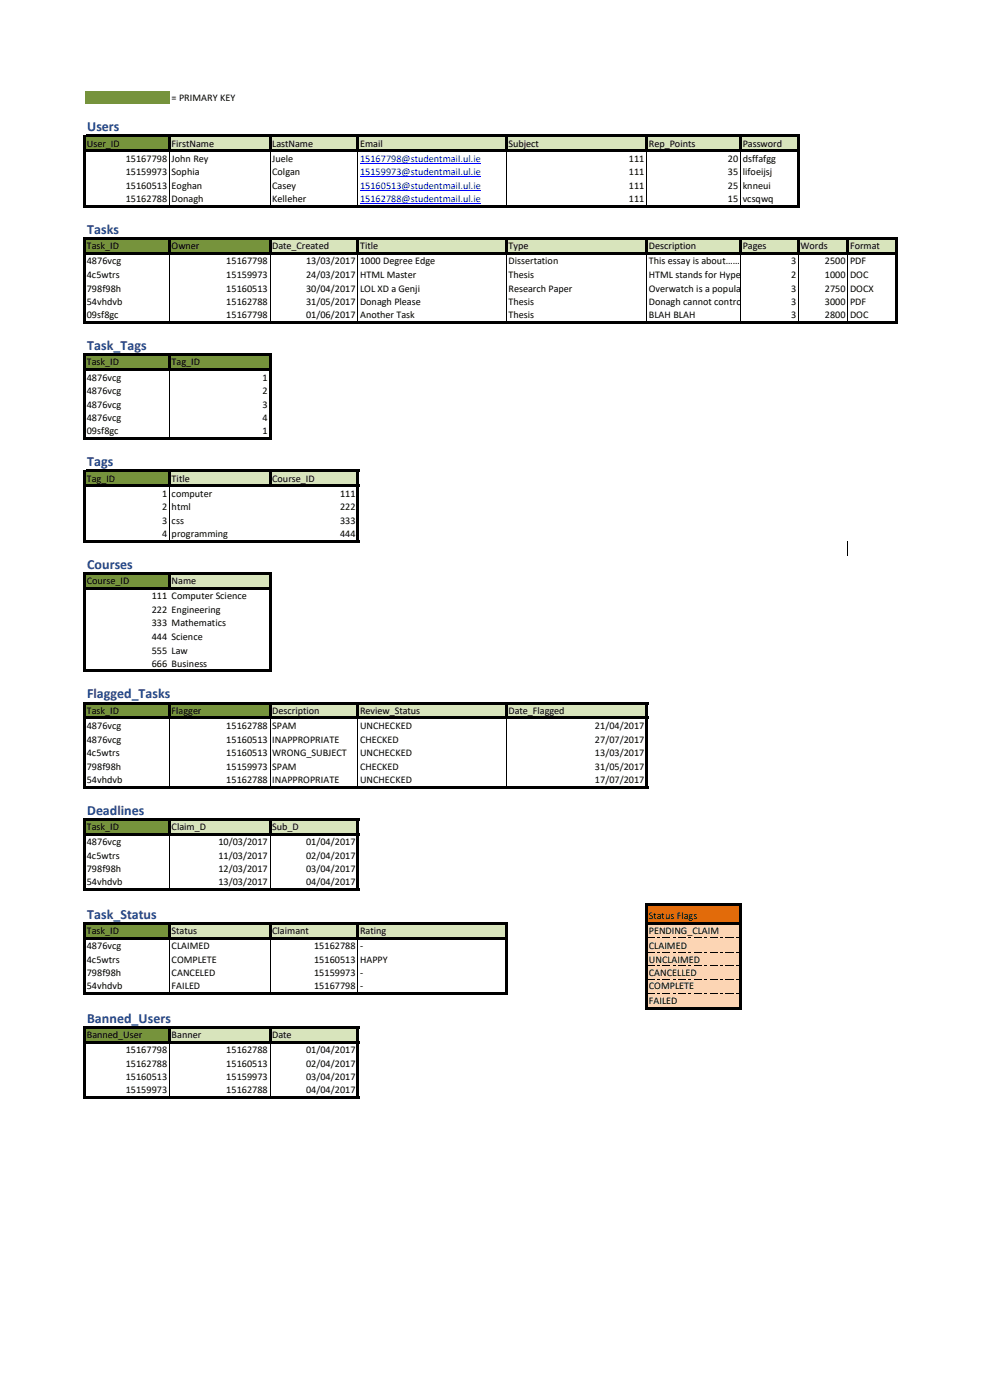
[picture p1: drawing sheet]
<svg xmlns="http://www.w3.org/2000/svg" width="210mm" height="297mm" viewBox="0 0 210 297" stroke-linecap="round" stroke-linejoin="round" font-family="sans-serif">
<defs><g id="words">
<g font-size="3" fill="#1f497d">
<text x="18.5" y="27.9">Users</text>
<text x="18.5" y="49.6">Tasks</text>
<text x="18.5" y="74.3">Task_Tags</text>
<text x="18.5" y="98.9">Tags</text>
<text x="18.5" y="120.7">Courses</text>
<text x="18.5" y="148.2">Flagged_Tasks</text>
<text x="18.5" y="172.8">Deadlines</text>
<text x="18.5" y="194.9">Task_Status</text>
<text x="18.5" y="216.9">Banned_Users</text>
</g>
<g font-size="2.2">
<text x="36.4" y="21.5">= PRIMARY KEY</text>
<text x="18.4" y="31.1">User_ID</text>
<text x="26.7" y="34.3">15167798</text>
<text x="36.4" y="31.1">FirstName</text>
<text x="36.4" y="34.3">John Rey</text>
<text x="57.7" y="31.1">LastName</text>
<text x="57.7" y="34.3">Juele</text>
<text x="76.4" y="31.1">Email</text>
<text x="107.9" y="31.1">Subject</text>
<text x="133.4" y="34.3">111</text>
<text x="137.7" y="31.1">Rep_Points</text>
<text x="154.4" y="34.3">20</text>
<text x="157.6" y="31.1">Password</text>
<text x="157.6" y="34.3">dsffafgg</text>
<text x="26.7" y="37.2">15159973</text>
<text x="26.7" y="40.1">15160513</text>
<text x="36.4" y="37.2">Sophia</text>
<text x="36.4" y="40.1">Eoghan</text>
<text x="57.7" y="37.2">Colgan</text>
<text x="57.7" y="40.1">Casey</text>
<text x="133.4" y="37.2">111</text>
<text x="133.4" y="40.1">111</text>
<text x="154.4" y="37.2">35</text>
<text x="154.4" y="40.1">25</text>
<text x="157.6" y="37.2">lifoeijsj</text>
<text x="157.6" y="40.1">knneui</text>
<text x="26.7" y="42.9">15162788</text>
<text x="36.4" y="42.9">Donagh</text>
<text x="57.7" y="42.9">Kelleher</text>
<text x="133.4" y="42.9">111</text>
<text x="154.4" y="42.9">15</text>
<text x="157.6" y="42.9">vcsqwq</text>
<text x="18.4" y="52.9">Task_ID</text>
<text x="36.4" y="52.9">Owner</text>
<text x="57.7" y="52.9">Date_Created</text>
<text x="76.4" y="52.9">Title</text>
<text x="107.9" y="52.9">Type</text>
<text x="137.7" y="52.9">Description</text>
<text x="157.6" y="52.9">Pages</text>
<text x="169.8" y="52.9">Words</text>
<text x="180.3" y="52.9">Format</text>
<text x="18.4" y="56.1">4876vcg</text>
<text x="18.4" y="59">4c5wtrs</text>
<text x="48" y="56.1">15167798</text>
<text x="48" y="59">15159973</text>
<text x="64.9" y="56.1">13/03/2017</text>
<text x="64.9" y="59">24/03/2017</text>
<text x="76.4" y="56.1">1000 Degree Edge</text>
<text x="76.4" y="59">HTML Master</text>
<text x="107.9" y="56.1">Dissertation</text>
<text x="107.9" y="59">Thesis</text>
<text x="137.7" y="56.1">This essay is about…….</text>
<text x="137.7" y="59">HTML stands for Hyper…..</text>
<text x="167.8" y="56.1">3</text>
<text x="167.8" y="59">2</text>
<text x="175" y="56.1">2500</text>
<text x="175" y="59">1000</text>
<text x="180.3" y="56.1">PDF</text>
<text x="180.3" y="59">DOC</text>
<text x="18.4" y="61.9">798f98h</text>
<text x="18.4" y="64.7">54vhdvb</text>
<text x="48" y="61.9">15160513</text>
<text x="48" y="64.7">15162788</text>
<text x="64.9" y="61.9">30/04/2017</text>
<text x="64.9" y="64.7">31/05/2017</text>
<text x="76.4" y="61.9">LOL XD a Genji</text>
<text x="76.4" y="64.7">Donagh Please</text>
<text x="107.9" y="61.9">Research Paper</text>
<text x="107.9" y="64.7">Thesis</text>
<text x="137.7" y="61.9">Overwatch is a popular…..</text>
<text x="137.7" y="64.7">Donagh cannot control…</text>
<text x="167.8" y="61.9">3</text>
<text x="167.8" y="64.7">3</text>
<text x="175" y="61.9">2750</text>
<text x="175" y="64.7">3000</text>
<text x="180.3" y="61.9">DOCX</text>
<text x="180.3" y="64.7">PDF</text>
<text x="18.4" y="67.5">09sf8gc</text>
<text x="48" y="67.5">15167798</text>
<text x="64.9" y="67.5">01/06/2017</text>
<text x="76.4" y="67.5">Another Task</text>
<text x="107.9" y="67.5">Thesis</text>
<text x="137.7" y="67.5">BLAH BLAH</text>
<text x="167.8" y="67.5">3</text>
<text x="175" y="67.5">2800</text>
<text x="180.3" y="67.5">DOC</text>
<text x="18.4" y="77.5">Task_ID</text>
<text x="36.4" y="77.5">Tag_ID</text>
<text x="18.4" y="80.7">4876vcg</text>
<text x="18.4" y="83.6">4876vcg</text>
<text x="55.7" y="80.7">1</text>
<text x="55.7" y="83.6">2</text>
<text x="18.4" y="86.5">4876vcg</text>
<text x="18.4" y="89.4">4876vcg</text>
<text x="55.7" y="86.5">3</text>
<text x="55.7" y="89.4">4</text>
<text x="18.4" y="92.2">09sf8gc</text>
<text x="55.7" y="92.2">1</text>
<text x="18.4" y="102.2">Tag_ID</text>
<text x="34.4" y="105.4">1</text>
<text x="36.4" y="102.2">Title</text>
<text x="36.4" y="105.4">computer</text>
<text x="57.7" y="102.2">Course_ID</text>
<text x="72.2" y="105.4">111</text>
<text x="34.4" y="108.3">2</text>
<text x="34.4" y="111.1">3</text>
<text x="34.4" y="113.9">4</text>
<text x="36.4" y="108.3">html</text>
<text x="36.4" y="111.1">css</text>
<text x="36.4" y="113.9">programming</text>
<text x="72.2" y="108.3">222</text>
<text x="72.2" y="111.1">333</text>
<text x="72.2" y="113.9">444</text>
<text x="18.4" y="123.9">Course_ID</text>
<text x="36.4" y="123.9">Name</text>
<text x="32.2" y="127.1">111 Computer Science</text>
<text x="32.2" y="130">222 Engineering</text>
<text x="32.2" y="132.9">333 Mathematics</text>
<text x="32.2" y="135.8">444 Science</text>
<text x="32.2" y="138.7">555 Law</text>
<text x="32.2" y="141.5">666 Business</text>
<text x="18.4" y="151.4">Task_ID</text>
<text x="18.4" y="154.7">4876vcg</text>
<text x="36.4" y="151.4">Flagger</text>
<text x="48" y="154.7">15162788</text>
<text x="57.7" y="151.4">Description</text>
<text x="57.7" y="154.7">SPAM</text>
<text x="76.4" y="151.4">Review_Status</text>
<text x="76.4" y="154.7">UNCHECKED</text>
<text x="107.9" y="151.4">Date_Flagged</text>
<text x="126.2" y="154.7">21/04/2017</text>
<text x="18.4" y="157.5">4876vcg</text>
<text x="18.4" y="160.4">4c5wtrs</text>
<text x="48" y="157.5">15160513</text>
<text x="48" y="160.4">15160513</text>
<text x="57.7" y="157.5">INAPPROPRIATE</text>
<text x="57.7" y="160.4">WRONG_SUBJECT</text>
<text x="76.4" y="157.5">CHECKED</text>
<text x="76.4" y="160.4">UNCHECKED</text>
<text x="126.2" y="157.5">27/07/2017</text>
<text x="126.2" y="160.4">13/03/2017</text>
<text x="18.4" y="163.3">798f98h</text>
<text x="18.4" y="166.1">54vhdvb</text>
<text x="48" y="163.3">15159973</text>
<text x="48" y="166.1">15162788</text>
<text x="57.7" y="163.3">SPAM</text>
<text x="57.7" y="166.1">INAPPROPRIATE</text>
<text x="76.4" y="163.3">CHECKED</text>
<text x="76.4" y="166.1">UNCHECKED</text>
<text x="126.2" y="163.3">31/05/2017</text>
<text x="126.2" y="166.1">17/07/2017</text>
<text x="18.4" y="176.1">Task_ID</text>
<text x="18.4" y="179.3">4876vcg</text>
<text x="36.4" y="176.1">Claim_D</text>
<text x="46.3" y="179.3">10/03/2017</text>
<text x="57.7" y="176.1">Sub_D</text>
<text x="64.9" y="179.3">01/04/2017</text>
<text x="18.4" y="182.2">4c5wtrs</text>
<text x="18.4" y="185.1">798f98h</text>
<text x="46.3" y="182.2">11/03/2017</text>
<text x="46.3" y="185.1">12/03/2017</text>
<text x="64.9" y="182.2">02/04/2017</text>
<text x="64.9" y="185.1">03/04/2017</text>
<text x="18.4" y="187.9">54vhdvb</text>
<text x="46.3" y="187.9">13/03/2017</text>
<text x="64.9" y="187.9">04/04/2017</text>
<text x="137.7" y="194.9">Status Flags</text>
<text x="18.4" y="198.1">Task_ID</text>
<text x="18.4" y="201.4">4876vcg</text>
<text x="36.4" y="198.1">Status</text>
<text x="36.4" y="201.4">CLAIMED</text>
<text x="57.7" y="198.1">Claimant</text>
<text x="66.6" y="201.4">15162788</text>
<text x="76.4" y="198.1">Rating</text>
<text x="76.4" y="201.4">-</text>
<text x="137.7" y="198.1">PENDING_CLAIM</text>
<text x="137.7" y="201.4">CLAIMED</text>
<text x="18.4" y="204.2">4c5wtrs</text>
<text x="18.4" y="207.1">798f98h</text>
<text x="18.4" y="209.9">54vhdvb</text>
<text x="36.4" y="204.2">COMPLETE</text>
<text x="36.4" y="207.1">CANCELED</text>
<text x="36.4" y="209.9">FAILED</text>
<text x="66.6" y="204.2">15160513</text>
<text x="66.6" y="207.1">15159973</text>
<text x="66.6" y="209.9">15167798</text>
<text x="76.4" y="204.2">HAPPY</text>
<text x="76.4" y="207.1">-</text>
<text x="76.4" y="209.9">-</text>
<text x="137.7" y="204.2">UNCLAIMED</text>
<text x="137.7" y="207.1">CANCELLED</text>
<text x="137.7" y="209.9">COMPLETE</text>
<text x="137.7" y="213">FAILED</text>
<text x="18.4" y="220.2">Banned_User</text>
<text x="36.4" y="220.2">Banner</text>
<text x="57.7" y="220.2">Date</text>
<text x="26.7" y="223.4">15167798</text>
<text x="26.7" y="226.3">15162788</text>
<text x="48" y="223.4">15162788</text>
<text x="48" y="226.3">15160513</text>
<text x="64.9" y="223.4">01/04/2017</text>
<text x="64.9" y="226.3">02/04/2017</text>
<text x="26.7" y="229.2">15160513</text>
<text x="26.7" y="232">15159973</text>
<text x="48" y="229.2">15159973</text>
<text x="48" y="232">15162788</text>
<text x="64.9" y="229.2">03/04/2017</text>
<text x="64.9" y="232">04/04/2017</text>
</g>
<g font-size="2.2" fill="#00f">
<text x="76.4" y="34.3">15167798@studentmail.ul.ie</text>
<text x="76.4" y="37.2">15159973@studentmail.ul.ie</text>
<text x="76.4" y="40.1">15160513@studentmail.ul.ie</text>
<text x="76.4" y="42.9">15162788@studentmail.ul.ie</text>
</g>
</g></defs>
<path d="M18.1 19.3h17.9v2.8h-17.9z" fill-rule="evenodd" fill="#76933c"/>
<path d="M18.1 22.1h17.9v2.9h-17.9z" fill-rule="evenodd" fill="#fff"/>
<path d="M18.1 28.8h17.9v3.2h-17.9z" fill-rule="evenodd" fill="#76933c"/>
<path d="M35.9 28.8h133.5v3.2h-133.5z" fill-rule="evenodd" fill="#d8e4bc"/>
<path d="M18.1 50.6h39.2v3.2h-39.2z" fill-rule="evenodd" fill="#76933c"/>
<g fill="#d8e4bc">
<path d="M57.3 50.6h18.7v3.2h-18.7z" fill-rule="evenodd"/>
<path d="M75.9 50.6h114.2v3.2h-114.2z" fill-rule="evenodd"/>
</g>
<g fill="#76933c">
<path d="M18.1 75.2h39.2v3.2h-39.2z" fill-rule="evenodd"/>
<path d="M18.1 99.9h17.9v3.2h-17.9z" fill-rule="evenodd"/>
</g>
<path d="M35.9 99.9h40.1v3.2h-40.1z" fill-rule="evenodd" fill="#d8e4bc"/>
<path d="M18.1 121.6h17.9v3.2h-17.9z" fill-rule="evenodd" fill="#76933c"/>
<path d="M35.9 121.6h21.4v3.2h-21.4z" fill-rule="evenodd" fill="#d8e4bc"/>
<path d="M18.1 149.2h39.2v3.1h-39.2z" fill-rule="evenodd" fill="#76933c"/>
<g fill="#d8e4bc">
<path d="M57.3 149.2h18.7v3.1h-18.7z" fill-rule="evenodd"/>
<path d="M75.9 149.2h61.3v3.1h-61.3z" fill-rule="evenodd"/>
</g>
<path d="M18.1 173.8h17.9v3.2h-17.9z" fill-rule="evenodd" fill="#76933c"/>
<path d="M35.9 173.8h40.1v3.2h-40.1z" fill-rule="evenodd" fill="#d8e4bc"/>
<path d="M137.2 191.8h19.9v4.1h-19.9z" fill-rule="evenodd" fill="#e26b0a"/>
<path d="M18.1 195.9h17.9v3.1h-17.9z" fill-rule="evenodd" fill="#76933c"/>
<g fill="#d8e4bc">
<path d="M35.9 195.9h40.1v3.1h-40.1z" fill-rule="evenodd"/>
<path d="M75.9 195.9h31.6v3.1h-31.6z" fill-rule="evenodd"/>
</g>
<g fill="#fcd5b4">
<path d="M137.2 195.9h19.9v3.1h-19.9z" fill-rule="evenodd"/>
<path d="M137.2 199h19.9v3h-19.9z" fill-rule="evenodd"/>
<path d="M137.2 202h19.9v2.9h-19.9z" fill-rule="evenodd"/>
<path d="M137.2 204.9h19.9v2.9h-19.9z" fill-rule="evenodd"/>
<path d="M137.2 207.8h19.9v3h-19.9z" fill-rule="evenodd"/>
<path d="M137.2 210.8h19.9v3.1h-19.9z" fill-rule="evenodd"/>
</g>
<path d="M18.1 217.9h17.9v3.2h-17.9z" fill-rule="evenodd" fill="#76933c"/>
<path d="M35.9 217.9h40.1v3.2h-40.1z" fill-rule="evenodd" fill="#d8e4bc"/>
<path d="M76.4 34.7h25.6M76.4 37.5h25.6M76.4 40.4h25.6M76.4 43.2h25.6" fill="none" stroke="#00f" stroke-width=".21"/>
<g fill="#000">
<path d="M18.2 28.6h151.5v.5h-151.5z" fill-rule="evenodd"/>
<path d="M18.2 31.7h151.5v.6h-151.5z" fill-rule="evenodd"/>
<path d="M35.7 29.1h.5v3.2h-.5z" fill-rule="evenodd"/>
<path d="M57 29.1h.6v3.2h-.6z" fill-rule="evenodd"/>
<path d="M75.7 29.1h.5v3.2h-.5z" fill-rule="evenodd"/>
<path d="M107.2 29.1h.5v3.2h-.5z" fill-rule="evenodd"/>
<path d="M136.9 29.1h.6v3.2h-.6z" fill-rule="evenodd"/>
<path d="M156.8 29.1h.6v3.2h-.6z" fill-rule="evenodd"/>
<path d="M17.7 28.6h.5v15.4h-.5z" fill-rule="evenodd"/>
<path d="M18.2 43.5h151.5v.5h-151.5z" fill-rule="evenodd"/>
<path d="M18.2 50.3h172.2v.6h-172.2z" fill-rule="evenodd"/>
<path d="M18.2 53.5h172.2v.5h-172.2z" fill-rule="evenodd"/>
<path d="M35.7 50.9h.5v3.1h-.5z" fill-rule="evenodd"/>
<path d="M57 50.9h.6v3.1h-.6z" fill-rule="evenodd"/>
<path d="M75.7 50.9h.5v3.1h-.5z" fill-rule="evenodd"/>
<path d="M107.2 50.9h.5v3.1h-.5z" fill-rule="evenodd"/>
<path d="M136.9 50.9h.6v3.1h-.6z" fill-rule="evenodd"/>
<path d="M156.8 50.9h.6v3.1h-.6z" fill-rule="evenodd"/>
<path d="M169.1 29.1h.6v14.9h-.6z" fill-rule="evenodd"/>
<path d="M169.1 50.9h.6v3.1h-.6z" fill-rule="evenodd"/>
<path d="M179.6 50.9h.6v3.1h-.6z" fill-rule="evenodd"/>
<path d="M17.7 50.3h.5v18.4h-.5z" fill-rule="evenodd"/>
<path d="M18.2 68.1h172.2v.6h-172.2z" fill-rule="evenodd"/>
<path d="M18.2 75h39.4v.5h-39.4z" fill-rule="evenodd"/>
<path d="M18.2 78.1h39.4v.6h-39.4z" fill-rule="evenodd"/>
<path d="M35.7 75.5h.5v3.2h-.5z" fill-rule="evenodd"/>
<path d="M189.8 50.9h.6v17.8h-.6z" fill-rule="evenodd"/>
<path d="M17.7 75h.5v18.3h-.5z" fill-rule="evenodd"/>
<path d="M18.2 92.8h39.4v.5h-39.4z" fill-rule="evenodd"/>
<path d="M57 75.5h.6v17.8h-.6z" fill-rule="evenodd"/>
<path d="M17.7 99.6h.5v15.5h-.5z" fill-rule="evenodd"/>
<path d="M18.2 99.6h58v.6h-58z" fill-rule="evenodd"/>
<path d="M18.2 102.8h58v.5h-58z" fill-rule="evenodd"/>
<path d="M18.2 114.5h58v.6h-58z" fill-rule="evenodd"/>
<path d="M35.7 100.2h.5v3.1h-.5z" fill-rule="evenodd"/>
<path d="M57 100.2h.6v3.1h-.6z" fill-rule="evenodd"/>
<path d="M75.7 100.2h.5v14.9h-.5z" fill-rule="evenodd"/>
<path d="M18.2 121.4h39.4v.5h-39.4z" fill-rule="evenodd"/>
<path d="M18.2 124.5h39.4v.6h-39.4z" fill-rule="evenodd"/>
<path d="M35.7 121.9h.5v3.2h-.5z" fill-rule="evenodd"/>
<path d="M17.7 121.4h.5v21.2h-.5z" fill-rule="evenodd"/>
<path d="M18.2 142h39.4v.6h-39.4z" fill-rule="evenodd"/>
<path d="M18.2 148.9h119.3v.6h-119.3z" fill-rule="evenodd"/>
<path d="M18.2 152h119.3v.6h-119.3z" fill-rule="evenodd"/>
<path d="M35.7 149.5h.5v3.1h-.5z" fill-rule="evenodd"/>
<path d="M57 121.9h.6v20.7h-.6z" fill-rule="evenodd"/>
<path d="M57 149.5h.6v3.1h-.6z" fill-rule="evenodd"/>
<path d="M75.7 149.5h.5v3.1h-.5z" fill-rule="evenodd"/>
<path d="M107.2 149.5h.5v3.1h-.5z" fill-rule="evenodd"/>
<path d="M17.7 148.9h.5v18.3h-.5z" fill-rule="evenodd"/>
<path d="M18.2 166.7h119.3v.5h-119.3z" fill-rule="evenodd"/>
<path d="M18.2 173.5h58v.6h-58z" fill-rule="evenodd"/>
<path d="M18.2 176.7h58v.5h-58z" fill-rule="evenodd"/>
<path d="M35.7 174.1h.5v3.1h-.5z" fill-rule="evenodd"/>
<path d="M57 174.1h.6v3.1h-.6z" fill-rule="evenodd"/>
<path d="M136.9 149.5h.6v17.7h-.6z" fill-rule="evenodd"/>
<path d="M17.7 173.5h.5v15.5h-.5z" fill-rule="evenodd"/>
<path d="M18.2 195.6h89.5v.6h-89.5z" fill-rule="evenodd"/>
<path d="M18.2 198.7h89.5v.6h-89.5z" fill-rule="evenodd"/>
<path d="M18.2 188.5h58v.5h-58z" fill-rule="evenodd"/>
<path d="M35.7 196.2h.5v3.1h-.5z" fill-rule="evenodd"/>
<path d="M57 196.2h.6v3.1h-.6z" fill-rule="evenodd"/>
<path d="M75.7 174.1h.5v14.9h-.5z" fill-rule="evenodd"/>
<path d="M75.7 196.2h.5v3.1h-.5z" fill-rule="evenodd"/>
<path d="M137.5 191.6h19.9v.5h-19.9z" fill-rule="evenodd"/>
<path d="M137.5 195.6h19.9v.6h-19.9z" fill-rule="evenodd"/>
<path d="M137.5 198.9h1.3v.2h-1.3z" fill-rule="evenodd"/>
<path d="M139.4 198.9h.5v.2h-.5z" fill-rule="evenodd"/>
<path d="M140.5 198.9h1.7v.2h-1.7z" fill-rule="evenodd"/>
<path d="M142.7 198.9h.6v.2h-.6z" fill-rule="evenodd"/>
<path d="M143.8 198.9h1.7v.2h-1.7z" fill-rule="evenodd"/>
<path d="M146.1 198.9h.5v.2h-.5z" fill-rule="evenodd"/>
<path d="M147.2 198.9h1.7v.2h-1.7z" fill-rule="evenodd"/>
<path d="M149.4 198.9h.6v.2h-.6z" fill-rule="evenodd"/>
<path d="M150.5 198.9h1.7v.2h-1.7z" fill-rule="evenodd"/>
<path d="M152.8 198.9h.5v.2h-.5z" fill-rule="evenodd"/>
<path d="M153.9 198.9h1.7v.2h-1.7z" fill-rule="evenodd"/>
<path d="M156.1 198.9h.6v.2h-.6z" fill-rule="evenodd"/>
<path d="M17.7 195.6h.5v15.5h-.5z" fill-rule="evenodd"/>
<path d="M18.2 210.5h89.5v.6h-89.5z" fill-rule="evenodd"/>
<path d="M18.2 217.7h58v.5h-58z" fill-rule="evenodd"/>
<path d="M107.2 196.2h.5v14.9h-.5z" fill-rule="evenodd"/>
<path d="M136.9 191.6h.6v22.6h-.6z" fill-rule="evenodd"/>
<path d="M137.5 201.9h1.3v.2h-1.3z" fill-rule="evenodd"/>
<path d="M137.5 204.8h1.3v.2h-1.3z" fill-rule="evenodd"/>
<path d="M137.5 207.7h1.3v.1h-1.3z" fill-rule="evenodd"/>
<path d="M137.5 210.7h1.3v.1h-1.3z" fill-rule="evenodd"/>
<path d="M137.5 213.6h19.9v.6h-19.9z" fill-rule="evenodd"/>
<path d="M139.4 201.9h.5v.2h-.5z" fill-rule="evenodd"/>
<path d="M139.4 204.8h.5v.2h-.5z" fill-rule="evenodd"/>
<path d="M139.4 207.7h.5v.1h-.5z" fill-rule="evenodd"/>
<path d="M139.4 210.7h.5v.1h-.5z" fill-rule="evenodd"/>
<path d="M140.5 201.9h1.7v.2h-1.7z" fill-rule="evenodd"/>
<path d="M140.5 204.8h1.7v.2h-1.7z" fill-rule="evenodd"/>
<path d="M140.5 207.7h1.7v.1h-1.7z" fill-rule="evenodd"/>
<path d="M140.5 210.7h1.7v.1h-1.7z" fill-rule="evenodd"/>
<path d="M142.7 201.9h.6v.2h-.6z" fill-rule="evenodd"/>
<path d="M142.7 204.8h.6v.2h-.6z" fill-rule="evenodd"/>
<path d="M142.7 207.7h.6v.1h-.6z" fill-rule="evenodd"/>
<path d="M142.7 210.7h.6v.1h-.6z" fill-rule="evenodd"/>
<path d="M143.8 201.9h1.7v.2h-1.7z" fill-rule="evenodd"/>
<path d="M143.8 204.8h1.7v.2h-1.7z" fill-rule="evenodd"/>
<path d="M143.8 207.7h1.7v.1h-1.7z" fill-rule="evenodd"/>
<path d="M143.8 210.7h1.7v.1h-1.7z" fill-rule="evenodd"/>
<path d="M146.1 201.9h.5v.2h-.5z" fill-rule="evenodd"/>
<path d="M146.1 204.8h.5v.2h-.5z" fill-rule="evenodd"/>
<path d="M146.1 207.7h.5v.1h-.5z" fill-rule="evenodd"/>
<path d="M146.1 210.7h.5v.1h-.5z" fill-rule="evenodd"/>
<path d="M147.2 201.9h1.7v.2h-1.7z" fill-rule="evenodd"/>
<path d="M147.2 204.8h1.7v.2h-1.7z" fill-rule="evenodd"/>
<path d="M147.2 207.7h1.7v.1h-1.7z" fill-rule="evenodd"/>
<path d="M147.2 210.7h1.7v.1h-1.7z" fill-rule="evenodd"/>
<path d="M149.4 201.9h.6v.2h-.6z" fill-rule="evenodd"/>
<path d="M149.4 204.8h.6v.2h-.6z" fill-rule="evenodd"/>
<path d="M149.4 207.7h.6v.1h-.6z" fill-rule="evenodd"/>
<path d="M149.4 210.7h.6v.1h-.6z" fill-rule="evenodd"/>
<path d="M150.5 201.9h1.7v.2h-1.7z" fill-rule="evenodd"/>
<path d="M150.5 204.8h1.7v.2h-1.7z" fill-rule="evenodd"/>
<path d="M150.5 207.7h1.7v.1h-1.7z" fill-rule="evenodd"/>
<path d="M150.5 210.7h1.7v.1h-1.7z" fill-rule="evenodd"/>
<path d="M152.8 201.9h.5v.2h-.5z" fill-rule="evenodd"/>
<path d="M152.8 204.8h.5v.2h-.5z" fill-rule="evenodd"/>
<path d="M152.8 207.7h.5v.1h-.5z" fill-rule="evenodd"/>
<path d="M152.8 210.7h.5v.1h-.5z" fill-rule="evenodd"/>
<path d="M153.9 201.9h1.7v.2h-1.7z" fill-rule="evenodd"/>
<path d="M153.9 204.8h1.7v.2h-1.7z" fill-rule="evenodd"/>
<path d="M153.9 207.7h1.7v.1h-1.7z" fill-rule="evenodd"/>
<path d="M153.9 210.7h1.7v.1h-1.7z" fill-rule="evenodd"/>
<path d="M156.1 201.9h.6v.2h-.6z" fill-rule="evenodd"/>
<path d="M156.1 204.8h.6v.2h-.6z" fill-rule="evenodd"/>
<path d="M156.1 207.7h.6v.1h-.6z" fill-rule="evenodd"/>
<path d="M156.1 210.7h.6v.1h-.6z" fill-rule="evenodd"/>
<path d="M156.8 192.1h.6v22.1h-.6z" fill-rule="evenodd"/>
<path d="M17.7 217.7h.5v15.4h-.5z" fill-rule="evenodd"/>
<path d="M18.2 220.8h58v.6h-58z" fill-rule="evenodd"/>
<path d="M18.2 232.6h58v.5h-58z" fill-rule="evenodd"/>
<path d="M35.7 218.2h.5v3.2h-.5z" fill-rule="evenodd"/>
<path d="M57 218.2h.6v3.2h-.6z" fill-rule="evenodd"/>
<path d="M75.7 218.2h.5v14.9h-.5z" fill-rule="evenodd"/>
</g>
<g fill="none" stroke="#000" stroke-width=".21">
<path d="M35.9 32.3v11.2M57.3 32.3v11.2M75.9 32.3v11.2M107.4 32.3v11.2M137.2 32.3v11.2M157.1 32.3v11.2M35.9 54v14.1M57.3 54v14.1M75.9 54v14.1M107.4 54v14.1M137.2 54v14.1M157.1 54v14.1"/>
<path d="M169.4 54v14.1M179.9 54v14.1M35.9 78.7v14.1M35.9 103.3v11.2M179.9 114.8v3M35.9 152.6v14.1M57.3 152.6v14.1M75.9 152.6v14.1M107.4 152.6v14.1M35.9 177.2v11.3M57.3 177.2v11.3M35.9 199.3v11.2"/>
<path d="M57.3 199.3v11.2M75.9 199.3v11.2M35.9 221.4v11.2M57.3 221.4v11.2"/>
</g>
<use href="#words"/>
</svg>
